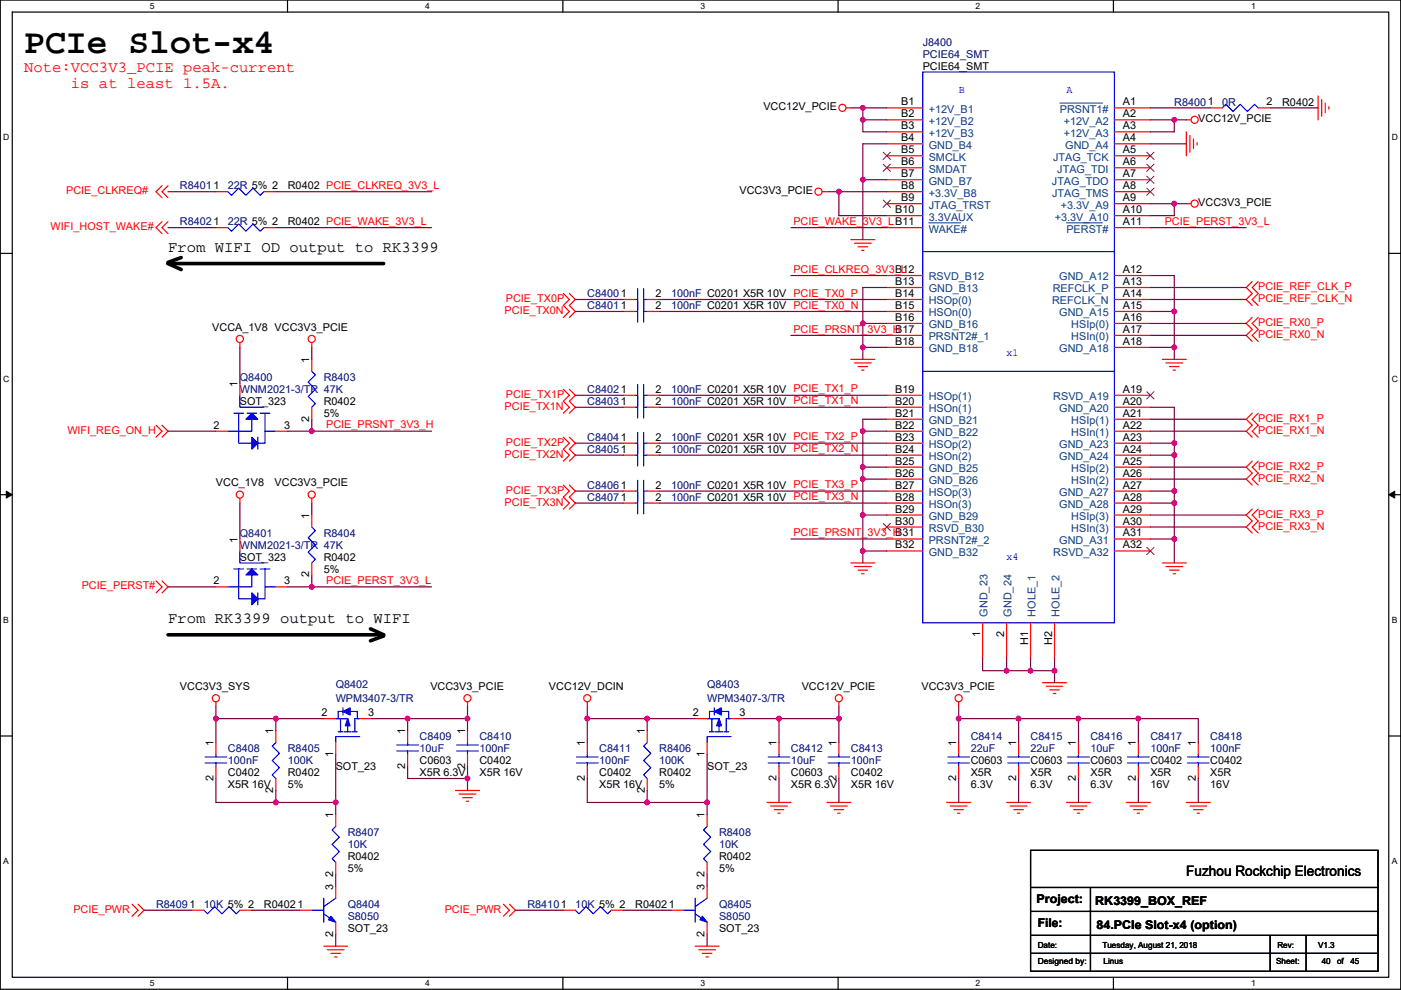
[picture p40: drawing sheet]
<svg xmlns="http://www.w3.org/2000/svg" width="297mm" height="210mm" viewBox="0 0 297 210" stroke-linecap="round" stroke-linejoin="round" font-family="sans-serif">
<defs><g id="words">
<text font-size="7.4" x="5.1" y="11.2">PCIe Slot-x4</text>
<g font-size="3.3" fill="#f00">
<text x="5.1" y="15.4">Note:VCC3V3_PCIE peak-current</text>
<text x="15" y="18.7">is at least 1.5A.</text>
</g>
<g font-size="3.3">
<text x="35.6" y="53.5">From WIFI OD output to RK3399</text>
<text x="35.6" y="132.2">From RK3399 output to WIFI</text>
</g>
<text font-size="3" x="251.5" y="185.9">Fuzhou Rockchip Electronics</text>
<g font-size="2.5">
<text x="219.8" y="191.6">Project:</text>
<text x="232.2" y="191.9">RK3399_BOX_REF</text>
<text x="220" y="196.7">File:</text>
<text x="232.5" y="197">84.PCIe Slot-x4 (option)</text>
</g>
<g font-size="2.3" fill="#000080">
<text x="195.6" y="9.7">J8400</text>
<text x="195.6" y="12.2">PCIE64_SMT</text>
<text x="249" y="22.4">R84001</text>
<text x="259.1" y="22.4">0R</text>
<text x="38.2" y="40.2">R84011</text>
<text x="48.3" y="40.2">22R 5% 2</text>
<text x="38.2" y="47.8">R84021</text>
<text x="48.3" y="47.8">22R 5% 2</text>
<text x="124.5" y="63">C84001</text>
<text x="124.5" y="65.6">C84011</text>
<text x="142.3" y="63">100nF C0201 X5R 10V PCIE_TX0_P</text>
<text x="142.3" y="65.6">100nF C0201 X5R 10V PCIE_TX0_N</text>
<text x="50.9" y="80.8">Q8400</text>
<text x="50.9" y="83.4">WNM2021-3/TR 47K</text>
<text x="68.6" y="80.8">R8403</text>
<text x="124.5" y="83.4">C84021</text>
<text x="142.3" y="83.4">100nF C0201 X5R 10V PCIE_TX1_P</text>
<text x="124.5" y="85.9">C84031</text>
<text x="142.3" y="85.9">100nF C0201 X5R 10V PCIE_TX1_N</text>
<text x="124.5" y="93.5">C84041</text>
<text x="142.3" y="93.5">100nF C0201 X5R 10V PCIE_TX2_P</text>
<text x="124.5" y="96.1">C84051</text>
<text x="142.3" y="96.1">100nF C0201 X5R 10V PCIE_TX2_N</text>
<text x="124.5" y="106.2">C84071</text>
<text x="124.5" y="103.7">C84061</text>
<text x="142.3" y="106.2">100nF C0201 X5R 10V PCIE_TX3_N</text>
<text x="142.3" y="103.7">100nF C0201 X5R 10V PCIE_TX3_P</text>
<text x="50.9" y="113.8">Q8401</text>
<text x="68.6" y="113.8">R8404</text>
<text x="50.9" y="116.4">WNM2021-3/TR 47K</text>
<text x="71.2" y="145.8">Q8402</text>
<text x="71.2" y="148.9">WPM3407-3/TR</text>
<text x="149.9" y="145.8">Q8403</text>
<text x="149.9" y="148.9">WPM3407-3/TR</text>
<text x="48.3" y="159.6">C8408</text>
<text x="61" y="159.6">R8405</text>
<text x="89" y="157">C8409</text>
<text x="89" y="159.6">10uF</text>
<text x="101.7" y="157">C8410</text>
<text x="101.7" y="159.6">100nF</text>
<text x="127.1" y="159.6">C8411</text>
<text x="139.8" y="159.6">R8406</text>
<text x="167.7" y="159.6">C8412</text>
<text x="180.4" y="159.6">C8413</text>
<text x="205.8" y="157">C8414</text>
<text x="205.8" y="159.6">22uF</text>
<text x="218.5" y="157">C8415</text>
<text x="218.5" y="159.6">22uF</text>
<text x="231.2" y="157">C8416</text>
<text x="231.2" y="159.6">10uF</text>
<text x="243.9" y="157">C8417</text>
<text x="243.9" y="159.6">100nF</text>
<text x="256.6" y="157">C8418</text>
<text x="256.6" y="159.6">100nF</text>
<text x="48.3" y="162.1">100nF</text>
<text x="61" y="162.1">100K</text>
<text x="127.1" y="162.1">100nF</text>
<text x="139.8" y="162.1">100K</text>
<text x="167.7" y="162.1">10uF</text>
<text x="180.4" y="162.1">100nF</text>
<text x="73.7" y="177.3">R8407</text>
<text x="73.7" y="179.9">10K</text>
<text x="152.5" y="177.3">R8408</text>
<text x="152.5" y="179.9">10K</text>
<text x="33.1" y="192.6">R84091</text>
<text x="43.2" y="192.6">10K 5% 2</text>
<text x="73.7" y="192.6">Q8404</text>
<text x="73.7" y="195.1">S8050</text>
<text x="111.8" y="192.6">R84101</text>
<text x="122" y="192.6">10K 5% 2</text>
<text x="152.5" y="192.6">Q8405</text>
<text x="152.5" y="195.1">S8050</text>
</g>
<g font-size="2.3">
<text x="195.6" y="14.8">PCIE64_SMT</text>
<text x="161.9" y="23.4">VCC12V_PCIE</text>
<text x="191.1" y="22.4">B1</text>
<text x="238.1" y="22.4">A1</text>
<text x="268.5" y="22.4">2</text>
<text x="271.8" y="22.4">R0402</text>
<text x="191.1" y="24.9">B2</text>
<text x="191.1" y="27.4">B3</text>
<text x="191.1" y="30">B4</text>
<text x="238.1" y="30">A4</text>
<text x="238.1" y="24.9">A2</text>
<text x="238.1" y="27.4">A3</text>
<text x="254.1" y="26">VCC12V_PCIE</text>
<text x="191.1" y="32.5">B5</text>
<text x="191.1" y="35.1">B6</text>
<text x="238.1" y="35.1">A6</text>
<text x="238.1" y="32.5">A5</text>
<text x="61" y="40.2">R0402 PCIE_CLKREQ_3V3_L</text>
<text x="156.8" y="41.2">VCC3V3_PCIE</text>
<text x="191.1" y="37.6">B7</text>
<text x="191.1" y="40.1">B8</text>
<text x="238.1" y="40.1">A8</text>
<text x="238.1" y="37.6">A7</text>
<text x="61" y="47.8">R0402 PCIE_WAKE_3V3_L</text>
<text x="189.8" y="45.2">B10</text>
<text x="191.1" y="42.7">B9</text>
<text x="238.1" y="45.2">A10</text>
<text x="238.1" y="47.8">A11</text>
<text x="238.1" y="42.7">A9</text>
<text x="254.1" y="43.7">VCC3V3_PCIE</text>
<text x="189.8" y="57.9">B12</text>
<text x="238.1" y="57.9">A12</text>
<text x="139" y="63">2</text>
<text x="139" y="65.5">2</text>
<text x="189.8" y="60.5">B13</text>
<text x="189.8" y="63">B14</text>
<text x="189.8" y="65.5">B15</text>
<text x="238.1" y="63">A14</text>
<text x="238.1" y="65.5">A15</text>
<text x="238.1" y="60.5">A13</text>
<text x="45" y="70.1">VCCA_1V8 VCC3V3_PCIE</text>
<text x="189.8" y="68.1">B16</text>
<text x="189.8" y="70.6">B17</text>
<text x="238.1" y="68.1">A16</text>
<text x="238.1" y="70.6">A17</text>
<text x="65.6" y="77" transform="rotate(-90 65.6 77)">1</text>
<text x="189.8" y="73.2">B18</text>
<text x="238.1" y="73.2">A18</text>
<text x="50.3" y="82.1" transform="rotate(-90 50.3 82.1)">1</text>
<text x="139" y="83.3">2</text>
<text x="189.8" y="83.3">B19</text>
<text x="238.1" y="83.3">A19</text>
<text x="50.9" y="85.9">SOT_323</text>
<text x="65.6" y="89.5" transform="rotate(-90 65.6 89.5)">2</text>
<text x="68.6" y="85.9">R0402</text>
<text x="68.6" y="88.4">5%</text>
<text x="139" y="85.9">2</text>
<text x="189.8" y="85.9">B20</text>
<text x="189.8" y="88.4">B21</text>
<text x="238.1" y="85.9">A20</text>
<text x="238.1" y="88.4">A21</text>
<text x="45.3" y="90.9">2</text>
<text x="60.3" y="90.9">3</text>
<text x="139" y="93.5">2</text>
<text x="189.8" y="90.9">B22</text>
<text x="189.8" y="93.5">B23</text>
<text x="238.1" y="93.5">A23</text>
<text x="238.1" y="90.9">A22</text>
<text x="139" y="96">2</text>
<text x="189.8" y="96">B24</text>
<text x="189.8" y="98.6">B25</text>
<text x="189.8" y="101.1">B26</text>
<text x="238.1" y="96">A24</text>
<text x="238.1" y="98.6">A25</text>
<text x="238.1" y="101.1">A26</text>
<text x="45.8" y="103.2">VCC_1V8</text>
<text x="58.2" y="103.2">VCC3V3_PCIE</text>
<text x="139" y="106.2">2</text>
<text x="139" y="103.6">2</text>
<text x="189.8" y="103.6">B27</text>
<text x="189.8" y="106.2">B28</text>
<text x="238.1" y="103.6">A27</text>
<text x="238.1" y="106.2">A28</text>
<text x="65.6" y="110" transform="rotate(-90 65.6 110)">1</text>
<text x="189.8" y="108.7">B29</text>
<text x="189.8" y="111.3">B30</text>
<text x="189.8" y="113.8">B31</text>
<text x="238.1" y="113.8">A31</text>
<text x="238.1" y="108.7">A29</text>
<text x="238.1" y="111.3">A30</text>
<text x="50.3" y="115.1" transform="rotate(-90 50.3 115.1)">1</text>
<text x="50.9" y="118.9">SOT_323</text>
<text x="68.6" y="118.9">R0402</text>
<text x="189.8" y="116.3">B32</text>
<text x="238.1" y="116.3">A32</text>
<text x="45.3" y="124">2</text>
<text x="60.3" y="124">3</text>
<text x="65.6" y="122.5" transform="rotate(-90 65.6 122.5)">2</text>
<text x="68.6" y="121.5">5%</text>
<text x="207.8" y="135.2" transform="rotate(-90 207.8 135.2)">1</text>
<text x="212.9" y="135.2" transform="rotate(-90 212.9 135.2)">2</text>
<text x="218" y="136.8" transform="rotate(-90 218 136.8)">H1</text>
<text x="223.1" y="136.8" transform="rotate(-90 223.1 136.8)">H2</text>
<text x="38.2" y="146.3">VCC3V3_SYS</text>
<text x="91.2" y="146.3">VCC3V3_PCIE</text>
<text x="116.4" y="146.3">VCC12V_DCIN</text>
<text x="170" y="146.3">VCC12V_PCIE</text>
<text x="195.4" y="146.3">VCC3V3_PCIE</text>
<text x="58" y="155.7" transform="rotate(-90 58 155.7)">1</text>
<text x="68.1" y="151.9">2</text>
<text x="78" y="151.9">3</text>
<text x="85.9" y="155.7" transform="rotate(-90 85.9 155.7)">1</text>
<text x="98.6" y="155.7" transform="rotate(-90 98.6 155.7)">1</text>
<text x="136.7" y="155.7" transform="rotate(-90 136.7 155.7)">1</text>
<text x="146.9" y="151.9">2</text>
<text x="156.8" y="151.9">3</text>
<text x="45.3" y="158.3" transform="rotate(-90 45.3 158.3)">1</text>
<text x="70.7" y="160.6" transform="rotate(-90 70.7 160.6)">1</text>
<text x="124" y="158.3" transform="rotate(-90 124 158.3)">1</text>
<text x="149.4" y="160.6" transform="rotate(-90 149.4 160.6)">1</text>
<text x="164.6" y="158.3" transform="rotate(-90 164.6 158.3)">1</text>
<text x="177.3" y="158.3" transform="rotate(-90 177.3 158.3)">1</text>
<text x="202.7" y="158.3" transform="rotate(-90 202.7 158.3)">1</text>
<text x="215.4" y="158.3" transform="rotate(-90 215.4 158.3)">1</text>
<text x="228.1" y="158.3" transform="rotate(-90 228.1 158.3)">1</text>
<text x="240.8" y="158.3" transform="rotate(-90 240.8 158.3)">1</text>
<text x="253.5" y="158.3" transform="rotate(-90 253.5 158.3)">1</text>
<text x="45.3" y="165.7" transform="rotate(-90 45.3 165.7)">2</text>
<text x="48.3" y="164.6">C0402</text>
<text x="48.3" y="167.2">X5R 16V</text>
<text x="61" y="164.6">R0402</text>
<text x="61" y="167.2">5%</text>
<text x="71.2" y="163.4">SOT_23</text>
<text x="85.9" y="163.1" transform="rotate(-90 85.9 163.1)">2</text>
<text x="89" y="162.1">C0603</text>
<text x="89" y="164.6">X5R 6.3V</text>
<text x="98.6" y="163.1" transform="rotate(-90 98.6 163.1)">2</text>
<text x="101.7" y="162.1">C0402</text>
<text x="101.7" y="164.6">X5R 16V</text>
<text x="124" y="165.7" transform="rotate(-90 124 165.7)">2</text>
<text x="127.1" y="164.6">C0402</text>
<text x="127.1" y="167.2">X5R 16V</text>
<text x="139.8" y="164.6">R0402</text>
<text x="139.8" y="167.2">5%</text>
<text x="149.9" y="163.4">SOT_23</text>
<text x="164.6" y="165.7" transform="rotate(-90 164.6 165.7)">2</text>
<text x="167.7" y="164.6">C0603</text>
<text x="167.7" y="167.2">X5R 6.3V</text>
<text x="177.3" y="165.7" transform="rotate(-90 177.3 165.7)">2</text>
<text x="180.4" y="164.6">C0402</text>
<text x="180.4" y="167.2">X5R 16V</text>
<text x="202.7" y="165.7" transform="rotate(-90 202.7 165.7)">2</text>
<text x="205.8" y="162.1">C0603</text>
<text x="205.8" y="164.6">X5R</text>
<text x="205.8" y="167.2">6.3V</text>
<text x="215.4" y="165.7" transform="rotate(-90 215.4 165.7)">2</text>
<text x="218.5" y="162.1">C0603</text>
<text x="218.5" y="164.6">X5R</text>
<text x="218.5" y="167.2">6.3V</text>
<text x="228.1" y="165.7" transform="rotate(-90 228.1 165.7)">2</text>
<text x="231.2" y="162.1">C0603</text>
<text x="231.2" y="164.6">X5R</text>
<text x="231.2" y="167.2">6.3V</text>
<text x="240.8" y="165.7" transform="rotate(-90 240.8 165.7)">2</text>
<text x="243.9" y="162.1">C0402</text>
<text x="243.9" y="164.6">X5R</text>
<text x="243.9" y="167.2">16V</text>
<text x="253.5" y="165.7" transform="rotate(-90 253.5 165.7)">2</text>
<text x="256.6" y="162.1">C0402</text>
<text x="256.6" y="164.6">X5R</text>
<text x="256.6" y="167.2">16V</text>
<text x="58" y="168.2" transform="rotate(-90 58 168.2)">2</text>
<text x="70.7" y="173.5" transform="rotate(-90 70.7 173.5)">1</text>
<text x="136.7" y="168.2" transform="rotate(-90 136.7 168.2)">2</text>
<text x="149.4" y="173.5" transform="rotate(-90 149.4 173.5)">1</text>
<text x="70.7" y="186" transform="rotate(-90 70.7 186)">2</text>
<text x="73.7" y="182.4">R0402</text>
<text x="73.7" y="185">5%</text>
<text x="149.4" y="186" transform="rotate(-90 149.4 186)">2</text>
<text x="152.5" y="182.4">R0402</text>
<text x="152.5" y="185">5%</text>
<text x="70.7" y="188.7" transform="rotate(-90 70.7 188.7)">3</text>
<text x="149.4" y="188.7" transform="rotate(-90 149.4 188.7)">3</text>
<text x="55.9" y="192.6">R04021</text>
<text x="73.7" y="197.7">SOT_23</text>
<text x="134.7" y="192.6">R04021</text>
<text x="152.5" y="197.7">SOT_23</text>
<text x="70.7" y="198.7" transform="rotate(-90 70.7 198.7)">2</text>
<text x="149.4" y="198.7" transform="rotate(-90 149.4 198.7)">2</text>
</g>
<g font-size="2.3" fill="#004080">
<text x="196.9" y="23.9">+12V_B1</text>
<text x="224.7" y="23.9">PRSNT1#</text>
<text x="196.9" y="26.5">+12V_B2</text>
<text x="196.9" y="29">+12V_B3</text>
<text x="225.5" y="26.5">+12V_A2</text>
<text x="225.5" y="29">+12V_A3</text>
<text x="196.9" y="31.5">GND_B4</text>
<text x="196.9" y="34.1">SMCLK</text>
<text x="223.3" y="34.1">JTAG_TCK</text>
<text x="225.9" y="31.5">GND_A4</text>
<text x="196.9" y="36.6">SMDAT</text>
<text x="196.9" y="39.2">GND_B7</text>
<text x="196.9" y="41.7">+3.3V_B8</text>
<text x="223" y="39.2">JTAG_TDO</text>
<text x="223.1" y="41.7">JTAG_TMS</text>
<text x="224.2" y="36.6">JTAG_TDI</text>
<text x="196.9" y="46.8">3.3VAUX</text>
<text x="196.9" y="44.2">JTAG_TRST</text>
<text x="223.6" y="46.8">+3.3V_A10</text>
<text x="224.9" y="44.2">+3.3V_A9</text>
<text x="196.9" y="49.3">WAKE#</text>
<text x="226.1" y="49.3">PERST#</text>
<text x="196.9" y="59.5">RSVD_B12</text>
<text x="224.6" y="59.5">GND_A12</text>
<text x="196.9" y="62">GND_B13</text>
<text x="196.9" y="64.6">HSOp(0)</text>
<text x="223.1" y="64.6">REFCLK_N</text>
<text x="223.2" y="62">REFCLK_P</text>
<text x="196.9" y="67.1">HSOn(0)</text>
<text x="196.9" y="69.6">GND_B16</text>
<text x="224.6" y="67.1">GND_A15</text>
<text x="227.1" y="69.6">HSIp(0)</text>
<text x="196.9" y="72.2">PRSNT2#_1</text>
<text x="196.9" y="74.7">GND_B18</text>
<text x="224.6" y="74.7">GND_A18</text>
<text x="227.1" y="72.2">HSIn(0)</text>
<text x="196.9" y="84.9">HSOp(1)</text>
<text x="196.9" y="87.4">HSOn(1)</text>
<text x="196.9" y="90">GND_B21</text>
<text x="223.3" y="84.9">RSVD_A19</text>
<text x="224.6" y="87.4">GND_A20</text>
<text x="227.1" y="90">HSIp(1)</text>
<text x="196.9" y="92.5">GND_B22</text>
<text x="196.9" y="95">HSOp(2)</text>
<text x="224.6" y="95">GND_A23</text>
<text x="227.1" y="92.5">HSIn(1)</text>
<text x="196.9" y="97.6">HSOn(2)</text>
<text x="196.9" y="100.1">GND_B25</text>
<text x="224.6" y="97.6">GND_A24</text>
<text x="227.1" y="100.1">HSIp(2)</text>
<text x="196.9" y="102.7">GND_B26</text>
<text x="196.9" y="105.2">HSOp(3)</text>
<text x="196.9" y="107.7">HSOn(3)</text>
<text x="224.6" y="105.2">GND_A27</text>
<text x="224.6" y="107.7">GND_A28</text>
<text x="227.1" y="102.7">HSIn(2)</text>
<text x="196.9" y="110.3">GND_B29</text>
<text x="196.9" y="112.8">RSVD_B30</text>
<text x="227.1" y="110.3">HSIp(3)</text>
<text x="227.1" y="112.8">HSIn(3)</text>
<text x="196.9" y="117.9">GND_B32</text>
<text x="196.9" y="115.4">PRSNT2#_2</text>
<text x="223.3" y="117.9">RSVD_A32</text>
<text x="224.6" y="115.4">GND_A31</text>
<text x="209.4" y="130.8" transform="rotate(-90 209.4 130.8)">GND_23</text>
<text x="214.5" y="130.8" transform="rotate(-90 214.5 130.8)">GND_24</text>
<text x="219.6" y="130.8" transform="rotate(-90 219.6 130.8)">HOLE_1</text>
<text x="224.6" y="130.8" transform="rotate(-90 224.6 130.8)">HOLE_2</text>
</g>
<g font-size="2.3" fill="#00f">
<text x="203.3" y="19.6">B</text>
<text x="226.1" y="19.6">A</text>
<text x="213.4" y="75.5">x1</text>
<text x="213.4" y="118.7">x4</text>
</g>
<g font-size="2.3" fill="#f00">
<text x="14" y="41.2">PCIE_CLKREQ#</text>
<text x="168.2" y="47.7">PCIE_WAKE_3V3_LB11</text>
<text x="246.9" y="47.7">PCIE_PERST_3V3_L</text>
<text x="10.7" y="48.8">WIFI_HOST_WAKE#</text>
<text x="168.2" y="57.8">PCIE_CLKREQ_3V3_L</text>
<text x="107.2" y="64.1">PCIE_TX0P</text>
<text x="266.8" y="61.5">PCIE_REF_CLK_P</text>
<text x="266.8" y="64.1">PCIE_REF_CLK_N</text>
<text x="107" y="66.6">PCIE_TX0N</text>
<text x="168.2" y="70.5">PCIE_PRSNT_3V3_H</text>
<text x="266.8" y="69.1">PCIE_RX0_P</text>
<text x="266.8" y="71.7">PCIE_RX0_N</text>
<text x="107" y="86.9">PCIE_TX1N</text>
<text x="107.2" y="84.4">PCIE_TX1P</text>
<text x="266.8" y="89.5">PCIE_RX1_P</text>
<text x="14.3" y="92">WIFI_REG_ON_H</text>
<text x="69.1" y="90.8">PCIE_PRSNT_3V3_H</text>
<text x="107.2" y="94.5">PCIE_TX2P</text>
<text x="266.8" y="92">PCIE_RX1_N</text>
<text x="107" y="97.1">PCIE_TX2N</text>
<text x="266.8" y="99.6">PCIE_RX2_P</text>
<text x="107" y="107.2">PCIE_TX3N</text>
<text x="107.2" y="104.7">PCIE_TX3P</text>
<text x="266.8" y="102.2">PCIE_RX2_N</text>
<text x="168.2" y="113.7">PCIE_PRSNT_3V3_H</text>
<text x="266.8" y="109.8">PCIE_RX3_P</text>
<text x="266.8" y="112.3">PCIE_RX3_N</text>
<text x="17.3" y="125">PCIE_PERST#</text>
<text x="69.1" y="123.9">PCIE_PERST_3V3_L</text>
<text x="15.6" y="193.6">PCIE_PWR</text>
<text x="94.3" y="193.6">PCIE_PWR</text>
</g>
<g font-size="1.8">
<text x="31.8" y="1.9">5</text>
<text x="90.1" y="1.9">4</text>
<text x="148.5" y="1.9">3</text>
<text x="206.9" y="1.9">2</text>
<text x="265.2" y="1.9">1</text>
<text x=".7" y="29.8">D</text>
<text x="295.1" y="29.8">D</text>
<text x=".7" y="81">C</text>
<text x="295.1" y="81">C</text>
<text x=".7" y="132.1">B</text>
<text x="295.1" y="132.1">B</text>
<text x=".7" y="183.3">A</text>
<text x="295.1" y="183.3">A</text>
<text x="220" y="201">Date:</text>
<text x="233.7" y="201">Tuesday, August 21, 2018</text>
<text x="270.8" y="201">Rev:</text>
<text x="279.5" y="201">V1.3</text>
<text x="31.8" y="209.2">5</text>
<text x="90.1" y="209.2">4</text>
<text x="148.5" y="209.2">3</text>
<text x="206.9" y="209.2">2</text>
<text x="220" y="204.6">Designed by:</text>
<text x="234" y="204.6">Linus</text>
<text x="265.2" y="209.2">1</text>
<text x="270.6" y="204.6">Sheet:</text>
<text x="280.2" y="204.6">40</text>
<text x="283.5" y="204.6">of</text>
<text x="286.3" y="204.6">45</text>
</g>
</g></defs>
<path d="M.1 0h296.9v209.8h-296.9zM2.6 2.6h291.8v204.7h-291.8z" fill="none" stroke="#000" stroke-width=".25"/>
<g fill="#fff">
<path d="M31.8 .3h1v2h-1z"/>
<path d="M31.8 207.5h1v2.1h-1z"/>
</g>
<path d="M61 0v2.6M61 207.3v2.5" fill="none" stroke="#000" stroke-width=".25"/>
<g fill="#fff">
<path d="M90.1 .3h1v2h-1z"/>
<path d="M90.1 207.5h1v2.1h-1z"/>
</g>
<path d="M119.3 0v2.6M119.3 207.3v2.5" fill="none" stroke="#000" stroke-width=".25"/>
<g fill="#fff">
<path d="M148.5 .3h1v2h-1z"/>
<path d="M148.5 207.5h1v2.1h-1z"/>
</g>
<path d="M177.7 0v2.6M177.7 207.3v2.5" fill="none" stroke="#000" stroke-width=".25"/>
<g fill="#fff">
<path d="M206.9 .3h1v2h-1z"/>
<path d="M206.9 207.5h1v2.1h-1z"/>
</g>
<path d="M236.1 0v2.6M236.1 207.3v2.5" fill="none" stroke="#000" stroke-width=".25"/>
<g fill="#fff">
<path d="M265.2 .3h1v2h-1z"/>
<path d="M265.2 207.5h1v2.1h-1z"/>
<path d="M.7 28.2h1.3v2h-1.3z"/>
<path d="M295.1 28.2h1.3v2h-1.3z"/>
<path d="M.7 79.3h1.3v2.1h-1.3z"/>
<path d="M295.1 79.3h1.3v2.1h-1.3z"/>
</g>
<path d="M.1 53.7h2.5M294.4 53.7h2.6" fill="none" stroke="#000" stroke-width=".25"/>
<g fill="#fff">
<path d="M.7 130.5h1.2v2h-1.2z"/>
<path d="M295.1 130.5h1.2v2h-1.2z"/>
</g>
<path d="M.1 104.9h2.5M294.4 104.9h2.6" fill="none" stroke="#000" stroke-width=".25"/>
<path d="M1.3 104.2l1.3 .7-1.3 .7zM294.4 104.9l1.3-.7v1.4z" fill="#000" stroke="#000" stroke-width=".21"/>
<g fill="#fff">
<path d="M.7 181.7h1.2v2h-1.2z"/>
<path d="M295.1 181.7h1.2v2h-1.2z"/>
</g>
<path d="M.1 156.1h2.5M294.4 156.1h2.6M218.5 188.2h73.7M218.5 193.3h73.7M218.5 198.4h73.7M218.5 180.4h73.7v25.6h-73.7zM231.2 188.2v17.8M269.3 198.4v7.6M276.9 198.4v7.6M218.5 202.2h73.7" fill="none" stroke="#000" stroke-width=".25"/>
<path d="M38.4 54.6l-2.8 1M81.3 55.9h-45.7l2.8 1.3M78.5 133.4l2.8 1.2h-45.7M81.3 134.9l-2.8 1" fill="none" stroke="#000" stroke-width=".76"/>
<g fill="none" stroke="#f00" stroke-width=".25">
<path d="M34.4 39.4l-1.3 1.3 1.3 1.2M35.6 39.4l-1.2 1.3 1.2 1.2M179.4 22.9h1M188 22.9h7.6M188 25.4h7.6M188 28h7.6M188 30.5h7.6M188 33h7.6M188 35.6h7.6M188 38.1h7.6M236.3 22.9h7.6M236.3 25.4h7.6"/>
<path d="M236.3 28h7.6M236.3 30.5h7.6M236.3 33h7.6M236.3 35.6h7.6M236.3 38.1h7.6M251.5 28v5M251.5 25.4h1M252.3 28.7v3.6M253 29.5v2M253.8 30.2v.6M256.6 22.9h2.5M266.8 22.9h2.5"/>
<path d="M279.5 20.3v5.1M280.2 21.1v3.6M281 21.9v2M281.7 22.6v.5M34.4 47l-1.3 1.3 1.3 1.3M35.6 47l-1.2 1.3 1.2 1.3M45.8 48.3h2.5M45.8 40.7h2.5M55.9 48.3h2.6M55.9 40.7h2.6M174.3 40.7h1M180.4 50.8h5.1"/>
<path d="M181.2 51.6h3.5M181.9 52.3h2.1M182.7 53.1h.5M188 58.4h7.6M188 48.3h7.6M188 45.7h7.6M188 43.2h7.6M188 40.7h7.6M236.3 40.7h7.6M236.3 43.2h7.6M236.3 45.7h7.6M236.3 48.3h7.6"/>
<path d="M236.3 58.4h7.6M251.5 43.2h1M265.5 59.7l-1.3 1.3 1.3 1.3-1.3 1.2 1.3 1.3M266.8 59.7l-1.3 1.3 1.3 1.3-1.3 1.2 1.3 1.3M50.9 72.7v1M66.1 72.7v1M66.1 76.2v2.6M119.4 62.3l1.3 1.2-1.3 1.3 1.3 1.3-1.3 1.2M120.7 62.3l1.3 1.2-1.3 1.3 1.3 1.3-1.3 1.2M132.1 63.5h2.6M132.1 66.1h2.6M137.2 63.5h2.6"/>
<path d="M137.2 66.1h2.6M180.4 76.2h5.1M181.2 77h3.5M181.9 77.7h2.1M182.7 78.5h.5M188 61h7.6M188 63.5h7.6M188 66.1h7.6M188 68.6h7.6M188 71.1h7.6M188 73.7h7.6M236.3 61h7.6"/>
<path d="M236.3 63.5h7.6M236.3 66.1h7.6M236.3 68.6h7.6M236.3 71.1h7.6M236.3 73.7h7.6M246.4 76.2h5.1M247.2 77h3.6M248 77.7h2M248.7 78.5h.5M265.5 67.3l-1.3 1.3 1.3 1.3-1.3 1.2 1.3 1.3M266.8 67.3l-1.3 1.3 1.3 1.3-1.3 1.2 1.3 1.3M33.1 90.2l1.3 1.3-1.3 1.2"/>
<path d="M34.4 90.2l1.2 1.3-1.2 1.2M45.8 91.5h2.5M50.9 81.3v2.5M58.5 91.5h2.5M66.1 86.4v2.5M119.4 92.7l1.3 1.3-1.3 1.3 1.3 1.2-1.3 1.3M119.4 82.6l1.3 1.2-1.3 1.3 1.3 1.3-1.3 1.3M120.7 92.7l1.3 1.3-1.3 1.3 1.3 1.2-1.3 1.3M120.7 82.6l1.3 1.2-1.3 1.3 1.3 1.3-1.3 1.3M132.1 83.8h2.6M132.1 86.4h2.6M132.1 94h2.6"/>
<path d="M132.1 96.5h2.6M137.2 83.8h2.6M137.2 86.4h2.6M137.2 94h2.6M137.2 96.5h2.6M188 83.8h7.6M188 86.4h7.6M188 88.9h7.6M188 91.5h7.6M188 94h7.6M188 96.5h7.6M188 99.1h7.6"/>
<path d="M236.3 83.8h7.6M236.3 86.4h7.6M236.3 88.9h7.6M236.3 91.5h7.6M236.3 94h7.6M236.3 96.5h7.6M236.3 99.1h7.6M265.5 97.8l-1.3 1.3 1.3 1.3-1.3 1.2 1.3 1.3M265.5 87.7l-1.3 1.2 1.3 1.3-1.3 1.3 1.3 1.2M266.8 97.8l-1.3 1.3 1.3 1.3-1.3 1.2 1.3 1.3M266.8 87.7l-1.3 1.2 1.3 1.3-1.3 1.3 1.3 1.2M50.9 105.7v1"/>
<path d="M50.9 114.3v2.6M66.1 105.7v1M66.1 109.2v2.6M66.1 119.4v2.5M119.4 102.9l1.3 1.3-1.3 1.2 1.3 1.3-1.3 1.3M120.7 102.9l1.3 1.3-1.3 1.2 1.3 1.3-1.3 1.3M132.1 106.7h2.6M132.1 104.2h2.6M137.2 106.7h2.6M137.2 104.2h2.6M180.4 119.4h5.1M188 101.6h7.6"/>
<path d="M188 104.2h7.6M188 106.7h7.6M188 109.2h7.6M188 111.8h7.6M188 116.9h7.6M188 114.3h7.6M236.3 101.6h7.6M236.3 104.2h7.6M236.3 106.7h7.6M236.3 109.2h7.6M236.3 111.8h7.6M236.3 114.3h7.6"/>
<path d="M236.3 116.9h7.6M246.4 119.4h5.1M265.5 108l-1.3 1.2 1.3 1.3-1.3 1.3 1.3 1.3M266.8 108l-1.3 1.2 1.3 1.3-1.3 1.3 1.3 1.3M33.1 123.2l1.3 1.3-1.3 1.3M34.4 123.2l1.2 1.3-1.2 1.3M45.8 124.5h2.5M58.5 124.5h2.5M181.2 120.2h3.5M181.9 120.9h2.1M182.7 121.7h.5M208.3 132.1v7.6"/>
<path d="M213.4 132.1v7.6M218.5 132.1v7.6M223.6 132.1v7.6M247.2 120.2h3.6M248 120.9h2M248.7 121.7h.5M45.8 157.5v2.5M45.8 148.9v1M58.5 155v2.5M68.6 152.4h2.6M71.2 157.5v2.5M76.3 152.4h2.5"/>
<path d="M86.4 155v2.5M99.1 148.9v1M99.1 155v2.5M124.5 148.9v1M124.5 157.5v2.5M137.2 155v2.5M147.4 152.4h2.5M149.9 157.5v2.5M155 152.4h2.5M165.2 157.5v2.5M177.9 157.5v2.5M177.9 148.9v1"/>
<path d="M203.3 148.9v1M203.3 157.5v2.5M216 157.5v2.5M221 144.8h5.1M221.8 145.6h3.6M222.6 146.3h2M223.3 147.1h.5M228.7 157.5v2.5M241.4 157.5v2.5M254.1 157.5v2.5M45.8 162.6v2.5M58.5 165.1v2.6"/>
<path d="M71.2 172.7v2.6M86.4 160v2.6M96.6 167.7h5.1M97.3 168.4h3.6M98.1 169.2h2M98.9 169.9h.5M99.1 160v2.6M124.5 162.6v2.5M137.2 165.1v2.6M149.9 172.7v2.6M162.6 170.2h5.1M163.4 171h3.5"/>
<path d="M164.1 171.7h2.1M164.9 172.5h.5M165.2 162.6v2.5M175.3 170.2h5.1M176.1 171h3.5M176.8 171.7h2.1M177.6 172.5h.5M177.9 162.6v2.5M200.7 170.2h5.1M201.5 171h3.5M202.2 171.7h2.1M203 172.5h.5"/>
<path d="M203.3 162.6v2.5M213.4 170.2h5.1M214.2 171h3.5M214.9 171.7h2.1M215.7 172.5h.5M216 162.6v2.5M226.1 170.2h5.1M226.9 171h3.5M227.6 171.7h2.1M228.4 172.5h.5M228.7 162.6v2.5M238.8 170.2h5.1"/>
<path d="M239.6 171h3.5M240.3 171.7h2.1M241.1 172.5h.5M241.4 162.6v2.5M251.5 170.2h5.1M252.3 171h3.5M253 171.7h2.1M253.8 172.5h.5M254.1 162.6v2.5M28 191.8l1.3 1.3-1.3 1.2M29.3 191.8l1.2 1.3-1.2 1.2M40.7 193.1h2.5"/>
<path d="M50.9 193.1h2.5M63.6 193.1h2.5M71.2 182.9v2.5M71.2 195.6v2.5M71.2 188v2.5M106.7 191.8l1.3 1.3-1.3 1.2M108 191.8l1.3 1.3-1.3 1.2M119.4 193.1h2.6M129.6 193.1h2.5M142.3 193.1h2.5M149.9 195.6v2.5M149.9 188v2.5"/>
<path d="M149.9 182.9v2.5M68.6 200.7h5.1M69.4 201.4h3.6M70.2 202.2h2M70.9 203h.5M147.4 200.7h5.1M148.1 201.4h3.6M148.9 202.2h2M149.7 203h.5"/>
<circle cx="178.6" cy="22.9" r=".76"/>
<circle cx="253.3" cy="25.4" r=".76"/>
<circle cx="173.5" cy="40.6" r=".76"/>
<circle cx="253.3" cy="43.2" r=".76"/>
<circle cx="50.8" cy="71.9" r=".76"/>
<circle cx="66.1" cy="71.9" r=".76"/>
<circle cx="50.8" cy="104.9" r=".76"/>
<circle cx="66.1" cy="104.9" r=".76"/>
<circle cx="45.8" cy="148.1" r=".76"/>
<circle cx="99.1" cy="148.1" r=".76"/>
<circle cx="124.5" cy="148.1" r=".76"/>
<circle cx="177.8" cy="148.1" r=".76"/>
<circle cx="203.2" cy="148.1" r=".76"/>
</g>
<g fill="#00f" stroke="#00f" stroke-width=".25">
<path d="M53.4 120.7l1.3 1.2h-2.6z" fill-rule="evenodd"/>
<path d="M53.4 125.8l1.3 1.2-1.3 1.3z" fill-rule="evenodd"/>
<path d="M73.7 152.4l.5 1.5h-1z" fill-rule="evenodd"/>
<path d="M72.7 150.9l1.5-.8v1.6z" fill-rule="evenodd"/>
<path d="M148.9 194.3l1 1.3-1.5-.5z" fill-rule="evenodd"/>
<path d="M70.2 194.3l1 1.3-1.5-.5z" fill-rule="evenodd"/>
<path d="M152.5 152.4l.5 1.5h-1z" fill-rule="evenodd"/>
<path d="M151.4 150.9l1.6-.8v1.6z" fill-rule="evenodd"/>
<path d="M53.4 87.7l1.3 1.2h-2.6z" fill-rule="evenodd"/>
<path d="M53.4 92.7l1.3 1.3-1.3 1.3z" fill-rule="evenodd"/>
</g>
<g fill="none" stroke="#00f" stroke-width=".25">
<path d="M195.6 15.3h40.7v116.8h-40.7zM259.1 22.9l.8-.8 1.5 1.5 1.5-1.5 1.6 1.5 1.5-1.5 .8 .8M48.3 48.3l.8 .7 1.5-1.5 1.5 1.5 1.6-1.5 1.5 1.5 .7-.7M48.3 40.7l.8 .7 1.5-1.5 1.5 1.5 1.6-1.5 1.5 1.5 .7-.7M195.6 53.4h40.7M66.1 78.8l.8 .7-1.6 1.5 1.6 1.6-1.6 1.5 1.6 1.5-.8 .8M134.7 63.5h.5M134.7 66.1h.5M135.2 61.2v4.6M135.2 63.8v4.5M136.5 61.2v4.6M136.5 63.8v4.5"/>
<path d="M136.5 63.5h.7M136.5 66.1h.7M195.6 78.8h40.7M49.6 87.7h2M50.6 87.7v6.3h2.8M50.9 83.8v2.6h5M52.4 87.7h2M53.4 88.9v2.6h-5.1M54.7 92.7v2.6M55.2 87.7h2M56.2 87.7v6.3h-1.5M56.2 91.5h2.3"/>
<path d="M134.7 83.8h.5M134.7 86.4h.5M134.7 94h.5M134.7 96.5h.5M135.2 81.6v4.5M135.2 84.1v4.6M135.2 91.7v4.6M135.2 94.3v4.5M136.5 81.6v4.5M136.5 84.1v4.6M136.5 91.7v4.6M136.5 94.3v4.5"/>
<path d="M136.5 83.8h.7M136.5 86.4h.7M136.5 94h.7M136.5 96.5h.7M50.9 116.9v2.5h5M66.1 111.8l.8 .7-1.6 1.6 1.6 1.5-1.6 1.5 1.6 1.5-.8 .8M134.7 106.7h.5M134.7 104.2h.5M135.2 104.4v4.6M135.2 101.9v4.5M136.5 104.4v4.6M136.5 101.9v4.5"/>
<path d="M136.5 106.7h.7M136.5 104.2h.7M49.6 120.7h2M50.6 120.7v6.3h2.8M52.4 120.7h2M53.4 121.9v2.6h-5.1M54.7 125.8v2.5M55.2 120.7h2M56.2 120.7v6.3h-1.5M56.2 124.5h2.3M58.5 157.5l-.8 .8 1.5 1.5-1.5 1.5 1.5 1.5-1.5 1.6 .8 .7M71.7 155.2h1"/>
<path d="M72.2 152.4v2.8M72.7 150.9h-1v1.5M72.7 150.1v1.6M73 155.2h1.5M73.7 152.4h-2.5h2.5v1M73.7 153.7v1.5M74.2 150.9h1.6v1.5M74.7 155.2h1.1M75.8 152.4h-.6v2.8M75.8 152.4h.2M75.8 152.4h.5M76.3 156.2h-5.1v1.3"/>
<path d="M84.1 159.3h4.6M84.1 158h4.6M86.4 157.5v.5M86.4 159.3v.7M96.8 159.3h4.6M96.8 158h4.6M99.1 157.5v.5M99.1 159.3v.7M137.2 157.5l-.7 .8 1.5 1.5-1.5 1.5 1.5 1.5-1.5 1.6 .7 .7M150.4 155.2h1M150.9 152.4v2.8M151.4 150.9h-1v1.5"/>
<path d="M151.4 150.1v1.6M151.7 155.2h1.5M152.5 152.4h-2.6h2.6v1M152.5 153.7v1.5M153 150.9h1.5v1.5M153.5 155.2h1M154.5 152.4h-.5v2.8M154.5 152.4h.2M154.5 152.4h.5M155 156.2h-5.1v1.3M43.5 161.8h4.6M43.5 160.5h4.6"/>
<path d="M45.8 160v.5M45.8 161.8v.8M71.2 175.3l-.8 .7 1.5 1.6-1.5 1.5 1.5 1.5-1.5 1.5 .8 .8M122.2 161.8h4.6M122.2 160.5h4.6M124.5 160v.5M124.5 161.8v.8M149.9 175.3l-.7 .7 1.5 1.6-1.5 1.5 1.5 1.5-1.5 1.5 .7 .8M162.9 161.8h4.5M162.9 160.5h4.5M165.2 160v.5M165.2 161.8v.8"/>
<path d="M175.6 161.8h4.5M175.6 160.5h4.5M177.9 160v.5M177.9 161.8v.8M201 161.8h4.5M201 160.5h4.5M203.3 160v.5M203.3 161.8v.8M213.7 161.8h4.5M213.7 160.5h4.5M216 160v.5M216 161.8v.8"/>
<path d="M226.4 161.8h4.5M226.4 160.5h4.5M228.7 160v.5M228.7 161.8v.8M239.1 161.8h4.5M239.1 160.5h4.5M241.4 160v.5M241.4 161.8v.8M251.8 161.8h4.5M251.8 160.5h4.5M254.1 160v.5M254.1 161.8v.8"/>
<path d="M43.2 193.1l.8 .7 1.5-1.5 1.6 1.5 1.5-1.5 1.5 1.5 .8-.7M66.1 193.1h2.5M68.6 193.8l2.6 1.8M68.6 190.5v5.1M71.2 190.5l-2.6 1.8M122 193.1l.7 .7 1.6-1.5 1.5 1.5 1.5-1.5 1.5 1.5 .8-.7M144.8 193.1h2.6M147.4 193.8l2.5 1.8M147.4 190.5v5.1M149.9 190.5l-2.5 1.8"/>
</g>
<g fill="none" stroke="#804000" stroke-width=".21">
<path d="M187.3 32.3l1.5 1.5M187.3 34.8l1.5 1.6M188.8 32.3l-1.6 1.5M188.8 34.8l-1.6 1.6M243.1 32.3l1.6 1.5M243.1 34.8l1.6 1.6M243.1 37.4l1.6 1.5M243.1 39.9l1.6 1.5M244.7 32.3l-1.6 1.5M244.7 34.8l-1.6 1.6M244.7 37.4l-1.6 1.5M244.7 39.9l-1.6 1.5"/>
<path d="M187.3 42.4l1.5 1.6M188.8 42.4l-1.6 1.6M243.1 83.1l1.6 1.5M244.7 83.1l-1.6 1.5M187.3 111l1.5 1.6M188.8 111l-1.6 1.6M243.1 116.1l1.6 1.5M244.7 116.1l-1.6 1.5"/>
</g>
<path d="M224.7 21.9h9M196.9 47.3h6.8M226.1 47.3h7.6" fill="none" stroke="#004080" stroke-width=".21"/>
<g fill="none" stroke="#800040" stroke-width=".25">
<path d="M180.4 22.9h2.5M182.9 22.9v2.5M182.9 38.1v12.7M182.9 22.9h5.1M182.9 38.1h5.1M182.9 25.4v2.6h5.1M182.9 25.4h5.1M188 30.5h-5.1v7.6M243.9 30.5h7.6M243.9 22.9h12.7M243.9 25.4h5.1M249 25.4v2.6h-5.1"/>
<path d="M249 25.4h2.5M269.3 22.9h10.2M35.6 40.7h10.2M35.6 48.3h10.2M58.5 48.3h33M58.5 40.7h33M167.7 48.3h20.3M167.7 58.4h20.3M175.3 40.7h2.6M177.9 40.7v5h10.1M177.9 40.7h10.1M243.9 43.2h5.1"/>
<path d="M243.9 58.4h5.1v7.7M243.9 48.3h20.3M249 43.2v2.5h-5.1M249 43.2h2.5M50.9 73.7v7.6M66.1 73.7v2.5M122 63.5h10.1M122 66.1h10.1M139.8 66.1h48.2M139.8 63.5h48.2M167.7 71.1h20.3M182.9 68.6v5.1"/>
<path d="M182.9 73.7v2.5M182.9 73.7h5.1M182.9 68.6h5.1M188 61h-5.1v7.6M243.9 73.7h5.1M243.9 66.1h5.1M243.9 68.6h20.3M243.9 71.1h20.3M243.9 61h20.3M243.9 63.5h20.3M249 73.7v2.5M249 66.1v7.6"/>
<path d="M35.6 91.5h10.2M61 91.5h5.1M66.1 91.5h25.4M66.1 88.9v2.6M122 94h10.1M122 96.5h10.1M122 86.4h10.1M122 83.8h10.1M139.8 94h48.2M139.8 96.5h48.2M139.8 83.8h48.2M139.8 86.4h48.2"/>
<path d="M182.9 91.5v7.6M182.9 99.1v2.5M182.9 91.5h5.1M182.9 99.1h5.1M188 88.9h-5.1v2.6M243.9 94h5.1M243.9 96.5h5.1M243.9 86.4h5.1v7.6M243.9 99.1h20.3M243.9 88.9h20.3M243.9 91.5h20.3M249 94v2.5"/>
<path d="M249 96.5v7.7M50.9 106.7v7.6M66.1 106.7v2.5M122 104.2h10.1M122 106.7h10.1M139.8 104.2h48.2M139.8 106.7h48.2M167.7 114.3h20.3M182.9 101.6v7.6M182.9 116.9v2.5M182.9 101.6h5.1M182.9 109.2v7.7"/>
<path d="M182.9 109.2h5.1M182.9 116.9h5.1M243.9 104.2h5.1M243.9 106.7h5.1M243.9 114.3h5.1M243.9 101.6h20.3M243.9 109.2h20.3M243.9 111.8h20.3M249 104.2v2.5M249 106.7v7.6M249 114.3v5.1M35.6 124.5h10.2"/>
<path d="M61 124.5h5.1M66.1 121.9v2.6M66.1 124.5h25.4M208.3 139.7v2.6h5.1M213.4 139.7v2.6M218.5 139.7v2.6M223.6 139.7v2.6M45.8 149.9v2.5M45.8 152.4h12.7M45.8 152.4v5.1M58.5 152.4v2.6M58.5 152.4h10.1"/>
<path d="M78.8 152.4h7.6M86.4 152.4h12.7M86.4 152.4v2.6M99.1 149.9v2.5M99.1 152.4v2.6M124.5 149.9v2.5M124.5 152.4h12.7M124.5 152.4v5.1M137.2 152.4h10.2M137.2 152.4v2.6M157.5 152.4h7.7M165.2 152.4v5.1"/>
<path d="M165.2 152.4h12.7M177.9 149.9v2.5M177.9 152.4v5.1M203.3 152.4h12.7M203.3 149.9v2.5M203.3 152.4v5.1M213.4 142.3h5.1M216 152.4v5.1M216 152.4h25.4M218.5 142.3h5.1M223.6 142.3v2.5M228.7 152.4v5.1"/>
<path d="M241.4 152.4v5.1M241.4 152.4h12.7v5.1M45.8 165.1v5.1h12.7M58.5 170.2h12.7M58.5 167.7v2.5M71.2 160v10.2M71.2 170.2v2.5M86.4 162.6v2.5h12.7v-2.5M99.1 165.1v2.6M124.5 165.1v5.1h12.7M137.2 170.2h12.7M137.2 167.7v2.5"/>
<path d="M149.9 160v10.2M149.9 170.2v2.5M165.2 165.1v5.1M177.9 165.1v5.1M203.3 165.1v5.1M216 165.1v5.1M228.7 165.1v5.1M241.4 165.1v5.1M254.1 165.1v5.1M30.5 193.1h10.2M53.4 193.1h10.2M71.2 185.4v2.6"/>
<path d="M71.2 198.1v2.6M109.3 193.1h10.1M132.1 193.1h10.2M149.9 185.4v2.6M149.9 198.1v2.6"/>
</g>
<g fill="#f0f" stroke="#f0f" stroke-width=".25">
<circle cx="99.1" cy="165.1" r=".5"/>
<circle cx="71.2" cy="170.2" r=".5"/>
<circle cx="58.5" cy="152.4" r=".5"/>
<circle cx="45.8" cy="152.4" r=".5"/>
<circle cx="58.5" cy="170.2" r=".5"/>
<circle cx="99.1" cy="152.4" r=".5"/>
<circle cx="86.4" cy="152.4" r=".5"/>
<circle cx="249" cy="25.4" r=".5"/>
<circle cx="182.9" cy="25.4" r=".5"/>
<circle cx="182.9" cy="22.9" r=".5"/>
<circle cx="249" cy="43.2" r=".5"/>
<circle cx="182.9" cy="68.6" r=".5"/>
<circle cx="182.9" cy="73.7" r=".5"/>
<circle cx="182.9" cy="91.4" r=".5"/>
<circle cx="182.9" cy="99.1" r=".5"/>
<circle cx="182.9" cy="109.2" r=".5"/>
<circle cx="182.9" cy="101.6" r=".5"/>
<circle cx="182.9" cy="116.8" r=".5"/>
<circle cx="182.9" cy="38.1" r=".5"/>
<circle cx="249" cy="96.5" r=".5"/>
<circle cx="249" cy="104.1" r=".5"/>
<circle cx="249" cy="114.3" r=".5"/>
<circle cx="249" cy="106.7" r=".5"/>
<circle cx="249" cy="73.7" r=".5"/>
<circle cx="249" cy="66" r=".5"/>
<circle cx="249" cy="94" r=".5"/>
<circle cx="124.5" cy="152.4" r=".5"/>
<circle cx="149.9" cy="170.2" r=".5"/>
<circle cx="177.8" cy="152.4" r=".5"/>
<circle cx="165.1" cy="152.4" r=".5"/>
<circle cx="137.2" cy="170.2" r=".5"/>
<circle cx="137.2" cy="152.4" r=".5"/>
<circle cx="223.6" cy="142.2" r=".5"/>
<circle cx="218.5" cy="142.2" r=".5"/>
<circle cx="213.4" cy="142.2" r=".5"/>
<circle cx="66.1" cy="124.5" r=".5"/>
<circle cx="66.1" cy="91.4" r=".5"/>
<circle cx="203.2" cy="152.4" r=".5"/>
<circle cx="241.3" cy="152.4" r=".5"/>
<circle cx="228.6" cy="152.4" r=".5"/>
<circle cx="215.9" cy="152.4" r=".5"/>
<circle cx="177.8" cy="40.6" r=".5"/>
</g>
<use href="#words"/>
</svg>
